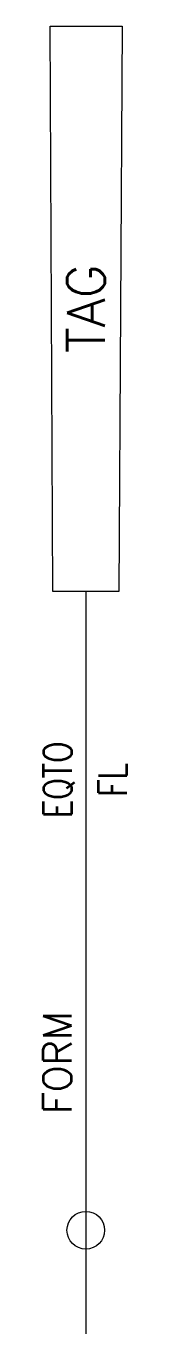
# Model space of a CAD drawing. Header units: millimetres. Extents: x -15 to -10.6, y -58.4 to 11.
import ezdxf
from ezdxf.enums import TextEntityAlignment as Align

# ---------------------------------------------------------------- set-up
doc = ezdxf.new("R2010")
doc.units = ezdxf.units.MM
doc.header["$MEASUREMENT"] = 0
doc.layers.get('0').update_dxf_attribs({"linetype": 'CONTINUOUS'})
doc.styles.add('REGUA60', font='romans.shx', dxfattribs={"oblique": 15, "height": 1.5})
doc.styles.add('REGUA60C', font='romans.shx', dxfattribs={"width": 0.8, "oblique": 15, "height": 1.5})
doc.styles.add('REGUA80C', font='romans.shx', dxfattribs={"width": 0.8, "oblique": 15, "height": 2})

msp = doc.modelspace()

# ---------------------------------------------------------------- linework, layer by layer
at = {"color": 2}
msp.add_line((-12.74, -18.979, 54.53), (-12.74, -58.387, 54.53), dxfattribs=at)
at = {"color": 2, "elevation": 54.53}
msp.add_lwpolyline([(-14.63, 11.021), (-10.819, 11.021), (-10.99, -18.979), (-14.49, -18.979)], close=True, dxfattribs=at)
at = {"color": 2, "linetype": 'Continuous'}
msp.add_circle((-12.74, -52.887, 54.53), 1, dxfattribs=at)

# ---------------------------------------------------------------- texts
at = {"color": 7}
for tag, height, style, p in [('TAG', 2, 'REGUA80C', (-12.734, -3.979, 54.53)), ('FORM', 1.5, 'REGUA60', (-14.257, -43.979, 54.53))]:
    msp.add_attdef(tag, text='', height=height, rotation=90, dxfattribs=dict(at, style=style)).set_placement(p, align=Align.MIDDLE_CENTER)
at = {"color": 7, "width": 0.8}
for tag, style, p in [('EQTO', 'REGUA60', (-14.232, -28.979, 54.53)), ('FL', 'REGUA60C', (-11.309, -28.979, 54.53))]:
    msp.add_attdef(tag, text='', height=1.5, rotation=90, dxfattribs=dict(at, style=style)).set_placement(p, align=Align.MIDDLE_CENTER)

doc.saveas('drawing.dxf')
